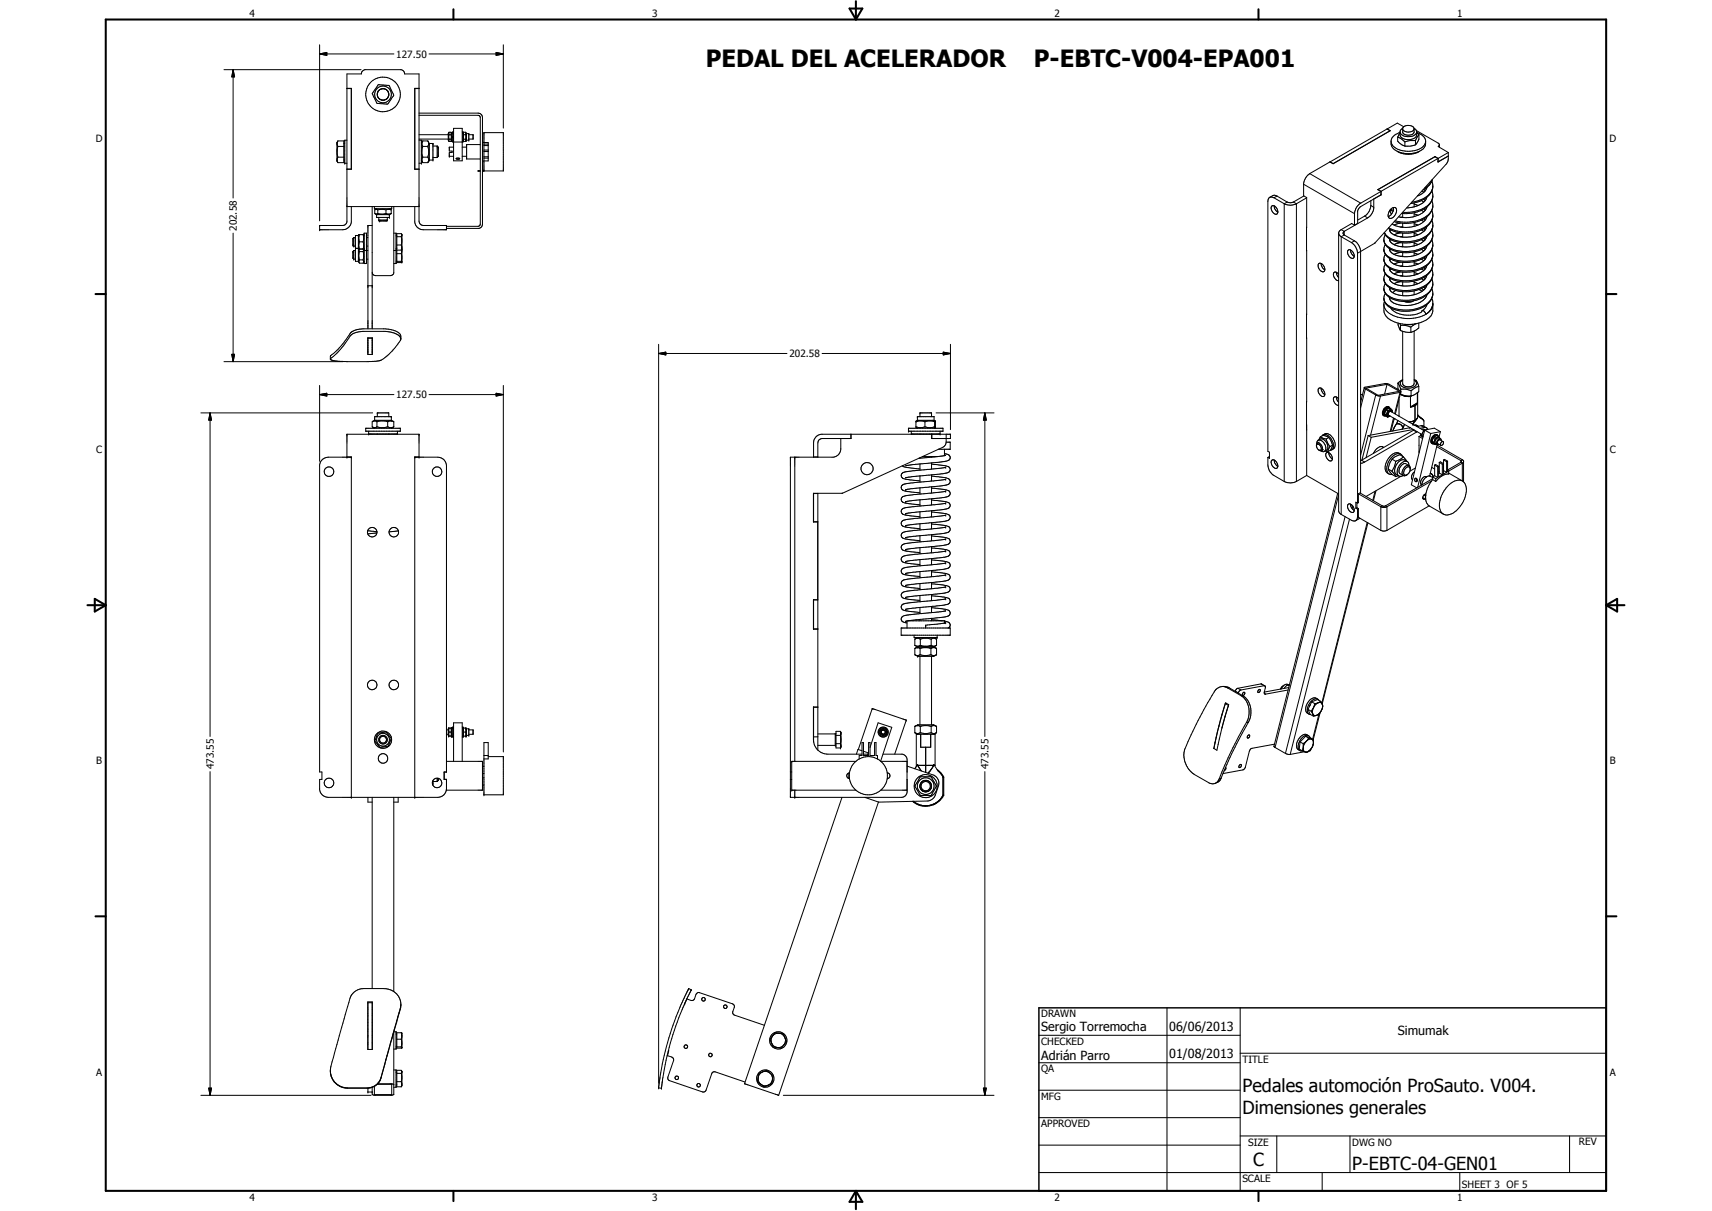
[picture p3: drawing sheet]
<svg xmlns="http://www.w3.org/2000/svg" width="594mm" height="420mm" viewBox="0 0 594 420" stroke-linecap="round" stroke-linejoin="round" font-family="sans-serif">
<defs><g id="words">
<g font-size="8.2">
<text x="244.9" y="23.2">PEDAL DEL ACELERADOR</text>
<text x="358.8" y="23.2">P-EBTC-V004-EPA001</text>
</g>
<g font-size="6.3">
<text x="431.1" y="379">Pedales automoción ProSauto. V004.</text>
<text x="431.1" y="386.5">Dimensiones generales</text>
<text x="434.8" y="404.7">C</text>
<text x="469.2" y="406">P-EBTC-04-GEN01</text>
</g>
<g font-size="4.4">
<text x="361.3" y="357.5">Sergio Torremocha</text>
<text x="405.7" y="357.7">06/06/2013</text>
<text x="485" y="359.2">Simumak</text>
<text x="361.3" y="367.9">Adrián Parro</text>
<text x="405.7" y="367.2">01/08/2013</text>
</g>
<g font-size="3.5">
<text x="86.6" y="5.8">4</text>
<text x="226.3" y="5.8">3</text>
<text x="365.9" y="5.8">2</text>
<text x="505.6" y="5.8">1</text>
<text x="137.5" y="20">127.50</text>
<text x="33.3" y="49.4">D</text>
<text x="558.5" y="49.4">D</text>
<text x="82.2" y="80.1" transform="rotate(-90 82.2 80.1)">202.58</text>
<text x="273.9" y="124">202.58</text>
<text x="137.5" y="138.2">127.50</text>
<text x="33.4" y="157.3">C</text>
<text x="558.6" y="157.3">C</text>
<text x="33.4" y="265.2">B</text>
<text x="74.2" y="266.9" transform="rotate(-90 74.2 266.9)">473.55</text>
<text x="343" y="266.9" transform="rotate(-90 343 266.9)">473.55</text>
<text x="558.6" y="265.2">B</text>
<text x="361.3" y="353">DRAWN</text>
<text x="361.3" y="362.5">CHECKED</text>
<text x="431.1" y="368.7">TITLE</text>
<text x="33.4" y="373.2">A</text>
<text x="361.3" y="372.1">QA</text>
<text x="558.6" y="373.2">A</text>
<text x="361.3" y="381.6">MFG</text>
<text x="361.3" y="391.1">APPROVED</text>
<text x="433.1" y="397.5">SIZE</text>
<text x="469.2" y="397.5">DWG NO</text>
<text x="547.9" y="397.4">REV</text>
<text x="431.1" y="410.2">SCALE</text>
<text x="507.3" y="412.3">SHEET 3 OF 5</text>
<text x="86.6" y="416.7">4</text>
<text x="226.3" y="416.7">3</text>
<text x="365.9" y="416.7">2</text>
<text x="505.6" y="416.7">1</text>
</g>
</g></defs>
<g fill="none" stroke="#000" stroke-width=".35">
<path d="M110.9 18.7l2.5-.5v1zM110.9 15.5v61.1M110.9 18.7h25.8M148.9 18.7h25.8M172.2 18.2l2.5 .5-2.5 .5zM174.7 15.5v28.9M77.7 24.2h47.6M80.9 24.2l.5 2.5h-1zM80.9 24.2v44.5M120.4 30.6h1.5v28.1h-1.5M120.4 30.7h1.5M130.9 32.9l.3 .9"/>
<path d="M131.3 29.4l3.7 .2 .8 1.7a2.1 2.1 0 0 1-.2 3.3l-1.1 1.5-3.7-.2-1.6-3.4zM131.3 31.5a2.02 2.02 0 0 0 .4 2.8M131.3 34l1 .7 1.4-.1M131.6 31.3l-.7 1.3M132.4 30.9l-.7 .3M132.8 30.8h-.3M133 30.8a1.99 1.99 0 0 1 1.8 2.6 1.99 1.99 0 0 1-3 1M133.5 30.9h-1.3l-.7 .5M133.7 30.9l1 1M134.7 32l.2 .7M134.9 32.9l-.3 1-.8 .6M143.9 30.7h1.5"/>
<path d="M145.4 30.6h-1.5v28.1h1.5M145.4 39.2h20.5a1.52 1.52 0 0 1 1.5 1.6l-.1 37.6-.3 .4-.8 .4h-11.3M117 55.7l.3 .7M117 53.1l.3 1.4M117 50.1l.3 .7M117.3 54.5h2M117.3 48.9h2v7.5h-2M117.3 50.8h2M117.3 48.9l-.3 .5v6.5l.3 .5M117.3 48.9l-.3 .7M117.3 54.5l-.3 .7M117.3 50.8l-.3 1.4"/>
<path d="M119.3 49.8h.3M119.3 55.5h.3M120.4 58.7h1.5M120.4 48.6h-.8v8h.8M143.9 58.7h1.5M145.4 40h20.5l.7 .6v37.4l-.7 .5h-11M145.4 48.3h10.2M145.4 46.7h10.2M145.4 48.6h.8v8h-.8M146.2 55.5l.5 .9M146.7 48.9l-.3 .7 .3 1.2M146.7 50.8l-.3 1.4 .3 2.3"/>
<path d="M146.7 54.5a1.63 1.63 0 0 0 0 1.9M146.7 48.9l-.5 .9M146.7 54.5h1.8M146.7 56.4h1.8M146.7 50.8h1.8M146.7 48.9h1.8M148.5 50.8a5.7 5.7 0 0 1 0 3.7M148.5 48.9a1.6 1.6 0 0 1 0 1.9M148.5 54.5a1.6 1.6 0 0 1 0 1.9M148.5 48.9l.5 .9M149 49.8h1.2v5.7h-1.2M149 49.8v5.7"/>
<path d="M149 55.5l-.5 .9M150.2 50.7h1.5M150.2 54.7h1.5M151.7 50.7v4M151.7 50.7l.4 .4v3.2l-.4 .4M155.7 46.2l.1 .5M155.8 45.9l-.2 .5v2.2l.2 .5M155.8 46.7v1.6M155.8 48.3v.8M155.8 46.7h.7M155.8 45.9h.7M155.8 49.1h.7"/>
<path d="M155.8 48.3h.7M155.8 45.9l-.1 .2M156.5 46.7v1.6M156.5 48.3v.8M156.5 45.9l.3 .5M156.5 45.9l.1 .2M156.6 46.2l-.1 .5M156.8 48.6l-.3 .5M157.1 46h-.3v3.1h.3M157.1 47.6l-.3 .2M157.1 47.4l-.3 .3M157.4 44.5h3v11.3h-3z"/>
<path d="M157.4 45.8h-.3v3.5h3.5v-3.5h-.2M157.4 51.1h-1.5v1.3h1v.5h-1v1.3h1.5M158.3 55l1-.1 .2 .2-.8 .1zM160.4 54.2h1.5M160.4 51.1h1.5M160.6 48.6l.3 .5M160.9 45.9v.8M160.9 46.7v1.6M160.9 48.3v.8M160.9 46.7h.7M160.9 45.9l-.3 .5M160.9 45.9h.7"/>
<path d="M160.9 49.1h.7M160.9 48.3h.7M161.6 45.9v.8M161.6 46.7v1.6M161.6 48.3v.8M161.6 45.9l.2 .5M161.8 46.4h.9v2.2h-.9M161.8 46.4v2.2M161.8 48.6l-.2 .5M162.7 46.7h1.5v1.6h-1.5M166.7 59.2h-.8v.2h.8M166.7 50.2h-4.8v5h4.8"/>
<path d="M167.4 59.2h.5M167.4 55.9h.5M167.4 49.4h.5M167.9 59.3h6.8v-13.3h-6.8v13.4h-.5M167.9 49.4h1.5v6.4h-1.5M167.9 52.6h1.5M167.9 52.1h1.5M167.9 54.9h1.5M167.9 54.4h1.5M167.9 50.5h1.5M167.9 50h1.5M461.5 56.2l-7 4"/>
<path d="M461.6 56.2h.1M481.3 44.7l1.1 .7-19.8 11.4-1-.6M481.4 44.7l1 .6-19.8 11.5-1.1-.6M481.4 44.7v.1M482.7 49.1a4.5 4.5 0 0 0 4.5 3.3 7.4 7.4 0 0 0 7.2-2.3l.3-1M484.8 52.5a7.6 7.6 0 0 0 7.8 0M485 47.6l1.3 .6 1.2 1M485 47.6v1.4l1.5 1.3 1 .4M485.8 45.8l.1 .3M485.8 46.1l-.8 1.5M485.8 46a4 4 0 0 0-3.1 2.8 3.4 3.4 0 0 0 2.2 3.7M486.7 44.5l-.7 .6-.2 .7"/>
<path d="M486.9 44.2a2.47 2.47 0 0 1 3.8 .5v1.1a2.39 2.39 0 0 1-4 .1zM487.1 44l-2.2-1.3-23.3 13.5M487.5 49.2v1.5M490.7 44.7a2.41 2.41 0 0 1-4 .1M490.7 44.5l.9 1.1v1.2a3.2 3.2 0 0 1-4.4 1.4l-1.1-.7-.3-1.7M491.2 48.8h-1.9l-1.8 .4M491.2 50.2l-1.9 .5h-1.8M491.2 48.8v1.4M491.5 45.3l7.6 4.4 .4 .5M491.6 45.8a3.5 3.5 0 0 1-5.5 .7l-.2-.4M492.4 46.8a3.4 3.4 0 0 1-.7 2.9l-.5 .5M492.4 46.8l-1.2 2"/>
<path d="M492.4 46.8l-.8-.8a3.4 3.4 0 0 1 3.2 3.5 3.4 3.4 0 0 1-3.2 3.4 9.4 9.4 0 0 1-6.7-.4M498 54.4l-19.9 11.4M498 54.4l1 .6M498 54.4h.1M498 54.4l1.1 .5M499 55v1.2l3.6-2.1-3.5 2.1M499 55l-19.8 11.4M499 56.1l.1 .1M499.1 54.9v1.3M499.5 50.2l-.4 .6 3.5 2.1M499.5 50.2v.9M502.6 52.9l-.1 2.5-.6 1.5-24.8 27.5-6 3.4"/>
<path d="M502.6 52.9l-3.5 2M120.4 71.7h25M121.9 71.7v5.4a3.1 3.1 0 0 1-3 2.6h-8v-1.5h8l.9-.2 .6-1v-51.3h5l.2-.9 1-.6h12.6l.8 .4 .4 1.1h5v51a1.52 1.52 0 0 0 1.5 1.5h8v1.5h-8a3 3 0 0 1-3-2.6v-5.4M129.2 78.2h-1.5v35.9M129.2 71.7v42.4M129.9 71.7v.7h6v-.7M130.2 72.7v1.5M130.2 72.7l.9 .1M130.2 74.2l.5 .3M130.7 74.5v.9h4.4v-.9M130.7 74.5h4.4M130.7 72.4l-.5 .3"/>
<path d="M131.1 74.1l-.9 .1M131.1 74.1l1.1 .2 1.7-.2M131.1 72.8h2.8M131.1 72.8v1.3M131.4 75.4v1M131.4 76.4h3M131.4 76.4l.3 .3h2.4l.3-.3M133.9 74.1l.8 .2 1.1-.2M133.9 72.8h1.9M133.9 72.8v1.3M134.4 75.4v1M135.1 72.4l.7 .4"/>
<path d="M135.8 72.8v1.3M135.8 74.1l-.7 .4M136.6 71.7v23l-.4 .7-.7 .2h-5.2l-.9-.4-.2-.7M440.6 68.5l-.5 .5-.1 .9v86.7l.5 .3v2.1l-.5-.3M440.6 68.5l.7-.1 .8 .2M441.4 71.4a1.85 1.85 0 0 1 1.7 .9 1.85 1.85 0 0 1 0 2 1.97 1.97 0 0 1-1.7-2.9zM442.1 68.6l3.5 2.1M442.2 71.4a2.55 2.55 0 0 0 1.2 2.2M443.1 68l-1-.3-1.5 .8M443.1 68l-1 .6M443.1 68l3.6 2.1M445.6 70.7v96.3"/>
<path d="M445.6 70.7a4.9 4.9 0 0 0 4.3 0M446.7 70.1l1.1 .3 1-.3M446.7 70.1l-1.1 .6M448.8 70.1l1.1 .6M449.9 70.7v96.3M452.4 63.9l17.6 10.2M452.5 68l-3.7 2.1M453.4 78.8v8.2M453.4 68.6l-3.5 2.1M454.5 60.2a5.1 5.1 0 0 0-2.1 3.4v4.3l1 .6v10.4M454.5 60.2l17.7 10.3M465.4 79.7l-.6 .5-.3 .7"/>
<path d="M465.4 79.7l1.1 .6M469 77.6l-3.6 2.1M470 74.1v4l-1-.5M472.2 70.5a4.6 4.6 0 0 0-2.2 3.6M473.5 75l-2.4 1.4M473.5 75l1.1 .6M474.6 75.6l-8.1 4.7M475.7 69.6v1.7M475.7 71.3a4.6 4.6 0 0 1-2.2 3.7M475.7 71.3l1 .6M478.1 65.8h.1M478.1 65.8l1.1 .6"/>
<path d="M478.1 65.8l1.1 .6-7 4.1M479.2 67.6h.1M479.2 67.6l-7.4 4.4-.7 1.3v4.2M479.2 67.6l-2.5 1.4v3.3a4.7 4.7 0 0 1-2.1 3.3M479.2 66.4v1.2M481.8 79.2l2.4 1.2 2.7 .5 3.6-.3 2.7-.8M482.2 73.1l.1 .2M482.3 79.5l.2 1 1.2 .9M482.3 73.3l.6 .9M482.4 72.8l1 .5M482.6 72.6l.5-.4a1.07 1.07 0 0 1 1.4 .1 1.07 1.07 0 0 1 0 1.5 2 2 0 0 1-2.5 1.8 2.58 2.58 0 0 1 .6-3zM482.6 72.6l.9 .4"/>
<path d="M482.7 73l-.4 .3M482.7 79.8l-.4 .2M483.6 72a3.1 3.1 0 0 1-1.9 3.1M483.8 76.9l2.9 .6M486 77.4l-2.3 .7M486.7 74.1v1.4M486.7 77.5v1.4M486.7 75.3l-.7 .1M486.7 78.7l-.7 .1M490.7 70.4v1.4M490.7 73.8v1.3M490.7 77.2v1.3"/>
<path d="M490.7 77.6l1.4 .5M490.7 74.2l1.4 .5M490.7 70.9l1.4 .4M492 67.9h.1M493.2 69.6l.9 .5M493.2 73l.9 .4M493.2 76.4l.9 .4M493.2 79.8l.9 .5M493.4 66.3l.7 .4M494.1 69.1l-1.5 .8-3.1 .7M494.1 79.3l-.9 .5M494.1 79.3l.4 .5"/>
<path d="M494.1 75.9l.4 .5M494.1 72.5l.4 .5M494.1 69.1l.4 .5M494.1 65.8l.4 .4M494.5 73.1a8.5 8.5 0 0 1-5.2 2.3l-2.5 .1-1.5-.3M495.2 75.2a6.5 6.5 0 0 1-5.6 3.6 10.6 10.6 0 0 1-5.6-.6l-.9-.5M495.2 65l-1.5 1M495.2 68.4a5.5 5.5 0 0 1-4.2 3.3l-2.9 .4M495.2 78.6l-1.1 .7M495.2 78.6a7.1 7.1 0 0 1-6.9 3.7l-2.5-.2-2.1-.7M495.2 71.8l-.7 1.3M495.2 65l-.8 1.5-2.5 1.5"/>
<path d="M496.8 76.4a10.2 10.2 0 0 1-9.3 4.1l-.6-.1a10.2 10.2 0 0 1-5-1.4M496.8 66.2a8.7 8.7 0 0 1-6.9 3.9M496.9 62.8l.3 1.4-.1 1.3M496.9 66.2l.3 2M496.9 69.6a4.8 4.8 0 0 1-3.2 6.2 13.7 13.7 0 0 1-9.6 .8M496.9 73a3.9 3.9 0 0 1-.1 3.4M496.9 76.4l.3 1.2v1.2M496.9 79.8a5.2 5.2 0 0 1-3.3 6.6l-.4 .1M496.9 62.8l-.6 1.1-1.1 1.1M496.9 62.5v.3M497.1 75.7a4.9 4.9 0 0 1-1.9 2.9M497.1 65.5l-.3 .7"/>
<path d="M497.1 62.3l-1.4 2-1.3 1M497.1 65.5a6 6 0 0 1-3 3.6M497.2 78.8l-1.2 2.1-2.4 1.7-2.8 1-3.5 .3a7.8 7.8 0 0 1-6.9-3.2M497.2 78.9a7.9 7.9 0 0 1-6.5 5.1 11.9 11.9 0 0 1-8.4-1.1M497.2 64.8l-.1 .7M497.2 78.4v.2M497.2 75.1l-.1 .5M497.2 68.2a6.6 6.6 0 0 1-5.3 4.9 12.6 12.6 0 0 1-5.2 .6M497.2 68.2a7.1 7.1 0 0 1-6.4 5.6l-2.7 .3-1.7-.1M497.2 71.5a7.1 7.1 0 0 1-6.6 5.7l-3.9 .3M497.2 78.5v.4M80.9 80.9v44.6"/>
<path d="M122.8 86.9h.6M122.8 82.4v3M122.8 86.9v3M122.8 82.4l-.3 .3v2.4l.3 .3M122.8 86.9l-.3 .3v2.4l.3 .3M122.8 85.4h.6M122.8 82.4h.6M122.8 89.9h.6M123.4 86.1h1l.1 .3M123.4 86.2h1M124.4 81.7h-1v9h1M124.4 81.7v9"/>
<path d="M124.4 81.7l.1-.3h1.7l.2 .3M124.4 90.7l.2 .4M124.5 86.4h1.7M124.5 86.4l.2 .9M124.6 91.1h1.5M124.7 81.4l-.2 1.3 .2 1.2M124.7 83.9l-.2 1.2 .2 1.3M124.7 83.9h1.3M124.7 90.2l-.2 .5 .1 .4M124.7 87.3l-.2 1.4 .2 1.5M124.7 90.2h1.3M124.7 87.3h1.3"/>
<path d="M126 81.4l.2 .9-.2 1.6M126 83.9l.2 .9-.2 1.6M126 87.3l.2 1.1-.2 1.8M126 90.2l.1 .9M126.2 86.4l-.2 .9M126.4 80.9h.8v10.5h-.8zM126.4 86.9h1.3M126.4 86.1l-.2 .3M126.4 90.7l-.3 .4M127.2 85.4h.5M127.2 82.4h.5M127.2 89.9h.5"/>
<path d="M127.7 99.1h1.5M136.6 80.9h.8v10.5h-.8M136.6 86.9h.8M137.4 86.1h.3M137.4 81.7h.3M137.4 86.2h.3M137.4 90.6h.3M137.7 81.1h1.5l.2 .3v9.5l-.2 .2h-1.5zM137.7 90.7h1.5M137.7 85h1.5M137.7 86.8h1.5M137.7 82.1h1.5"/>
<path d="M137.7 88h1.5M139.2 82.1l.2 1.1M139.2 85l.2 .6M139.2 88l.2 1M139.2 90.7l.2 .1M139.4 81.2v.2M139.4 90.8h.1M139.4 83.9l-.2 1.1M139.4 89.7l-.2 1M139.4 81.7l-.2 .4M139.4 86.1l-.2 .7M139.4 86.4l-.2 .4"/>
<path d="M139.4 87.2l-.2 .8M453.4 86.9h.1M453.4 86.9v30.4M458.5 91.4l.4 1.5 .8 .7M458.5 91.4l-.4-.1a.95 .95 0 0 0-.8 .7 .95 .95 0 0 0 .3 1 1.3 1.3 0 0 0 2 1l.1-.4M458.5 91.4a2.51 2.51 0 0 1 1.2 2.2M463.8 94.5l.1 .8 .6 1M464.5 80.9l.3 .7 .6 .5M464.5 80.9v96.3l.3 .7 .6 .6M464.5 95.2a1.05 1.05 0 0 0-1.7-.5 2.15 2.15 0 0 0 1.7 2.7M465.4 82.1l3.6 2.1M465.4 82.1v96.4"/>
<path d="M466.5 80.3l-.5 .6 .5 .6M466.5 81.5l3.5 2.1M466.5 81.5l-1.1 .6M466.5 80.3v1.2M468.7 86.7a2.55 2.55 0 0 0 1.2 2.2M468.7 86.7a.85 .85 0 0 0-1.1 .3 .85 .85 0 0 0 .1 1.1 1.88 1.88 0 0 0 1.9 1.5l.3-.7M468.7 86.7a2.42 2.42 0 0 1 1.2 2.2M469 84.2a4.7 4.7 0 0 1 2.1 3.6M470 83.6l1.3 1.2 .8 2.1v84.3M470 83.6l-1 .6M471.1 87.8v86.7M480.2 83.3l.1 .3"/>
<path d="M480.2 86.7l.1 .3M480.2 90.1a5.5 5.5 0 0 0 5.6 4.2l3.8 .1 3.6-1.1M480.2 93.5l.1 .3M480.2 96.9l.5 1.5M480.3 83.6l.2 .6M480.3 83.6l.1 .6M480.3 93.8a5.8 5.8 0 0 0 5.5 3.9 13.3 13.3 0 0 0 7.4-1M480.4 80.7l.3 .8M480.4 84.2l.3 .6M480.7 81.4l-.4 .9v1.3M480.7 84.9l-.4 .9v1.2M480.7 88.3a3.1 3.1 0 0 0 1.7 4.5 13.1 13.1 0 0 0 12.3-.7 5.4 5.4 0 0 0 2.5-3.6"/>
<path d="M480.7 91.6l-.4 .9v1.3M480.7 95l-.4 .9-.1 1M480.7 98.4a3.2 3.2 0 0 0 2 4.8l.6 .2a13.7 13.7 0 0 0 5.4 .8 9.5 9.5 0 0 0 8.2-4.5l.3-1M480.7 81.5l1.6 1.4M480.7 84.8l1.5 1.5a12 12 0 0 0 11 .2M480.7 98.4a8.2 8.2 0 0 0 6 2.8l3.9-.2 2.6-.9M482.3 82.9v.6M482.3 86.3l-.1 .2a4.1 4.1 0 0 0 4.2 2.5 10.6 10.6 0 0 0 6.8-1.3l1.3-1.2M482.3 89.7v.6M482.3 93.1v.5M482.3 99.9v.5M482.7 83.2l-.4 .2"/>
<path d="M482.7 86.5l-.4 .3M482.7 90l-.4 .2M482.7 93.3l-.4 .3M482.7 96.7l-.4 .2M486 87.5l-2.3 .8M486 97.7l-2.3 .7M486 94.4l-2.3 .6M486 90.9l-2.3 .7M486 84.2l-2.3 .7M486 80.8l-2.3 .6M486.7 80.9v1.4M486.7 84.2v1.4"/>
<path d="M486.7 87.6v1.4M486.7 91v1.4M486.7 94.4v1.4M486.7 97.8v1.4M486.7 82.1l-.7 .1M486.7 85.5l-.7 .1M486.7 88.9h-.7M486.7 92.2l-.7 .1M486.7 95.6l-.7 .1M486.7 99l-.7 .1M490.7 80.6v1.3M490.7 84v1.3"/>
<path d="M490.7 87.4v1.3M490.7 90.8v1.3M490.7 94.1v1.4M490.7 97.5v1.3M490.7 98l1.4 .4M490.7 94.6l1.4 .4M490.7 91.2l1.4 .4M490.7 87.8l1.4 .5M490.7 84.4l1.4 .5M490.7 81l1.4 .4M493.2 83.2l.9 .4M493.2 86.5l.9 .5"/>
<path d="M493.2 90l.9 .4M493.2 93.3l.9 .5M493.2 96.7l.9 .5M494.1 99.7l.4 .4M494.1 96.3l.4 .4M494.1 92.9l.4 .4M494.1 89.5l.4 .5M494.1 86.1l.4 .4M494.1 82.7l.4 .5M494.5 93.3a9 9 0 0 1-6.2 2.5l-2.8-.2-1.4-.4-1-.5-.8-1.1M494.5 83.2a9 9 0 0 1-6.2 2.5l-2.8-.2a4 4 0 0 1-3.2-2M495.2 95.5a6.8 6.8 0 0 1-6.6 3.7 10.1 10.1 0 0 1-5.1-.9l-1-.8-.2-1"/>
<path d="M495.2 85.3l-.7 1.2M495.2 88.7a6.8 6.8 0 0 1-6.6 3.8h-1.6a5.8 5.8 0 0 1-4.7-2.2M495.2 98.9a6.5 6.5 0 0 1-5.5 3.6 10.2 10.2 0 0 1-6.2-.9l-.7-.4-.5-.8M495.2 92.1l-.7 1.2M495.2 82l-.7 1.2M496.9 83.2a4.3 4.3 0 0 1-.5 4.2 11.9 11.9 0 0 1-13.9 2.5 4.2 4.2 0 0 1-2.2-2.9M496.9 90a5.2 5.2 0 0 1-3.3 6.5l-.4 .2M496.9 86.5a5.4 5.4 0 0 1-3.7 6.8M496.9 93.3a4.9 4.9 0 0 1-3.5 6.3 12.6 12.6 0 0 1-11.7-.5 3 3 0 0 1-1.5-2.2M496.9 96.7a5.1 5.1 0 0 1-3.3 6.6 14.1 14.1 0 0 1-6 1.3l-2.7-.3-2.7-1M497 85.9l-.4 1.1-.8 .9a12.8 12.8 0 0 1-13.1 1.7l-1.5-1-.9-1.6M497 96.2a6.5 6.5 0 0 1-3.8 3.9"/>
<path d="M497.2 81.7a7.3 7.3 0 0 1-6.4 5.3l-3.8 .2a7.6 7.6 0 0 1-6.5-3M497.2 95.3l-.2 .8M497.2 91.9a7.3 7.3 0 0 1-6.4 5.2l-3.8 .3a8 8 0 0 1-6.4-2.8l-.3-.8M497.2 85.1l-.1 .5M121.8 115.3l1.4-.7 1.6-.4h9.5a5.4 5.4 0 0 1 4.8 2.2v1.4a21.6 21.6 0 0 1-6.9 7.2l-4.4 .5-9.8-.1a5.5 5.5 0 0 1-3.4-.8v-1a28.3 28.3 0 0 0 7.1-8.2zM127.6 117.2h1.6v5.8h-1.6zM127.7 117.2v5.7M127.7 117.3h1.5M139.1 117.2a6.7 6.7 0 0 0-5.3-2.2l-9.1 .1a4.6 4.6 0 0 0-4.1 2.8l-2.5 3.3-3.5 3.3M139.1 117.4v.1M228.6 119.5v256.3M329.8 119.5v29.6"/>
<path d="M453.4 117.2v22.2M480.2 105.8a4.7 4.7 0 0 0 3.5 3.8 12.1 12.1 0 0 0 12.6-1.8l.6-.8 .3-1.2M480.2 100.2l.7 1.9 1.3 1.2M480.2 103.6l.2 1M480.4 104.6l-.2 3.1a5.2 5.2 0 0 0 4.5 4.3l2.6 .5h2.8M480.4 104.6l1 1.4 1.1 .8M480.7 101.8a3.2 3.2 0 0 0 2 4.8 13.6 13.6 0 0 0 8.5 .6 7 7 0 0 0 6-5.1M482.5 106.8a8.8 8.8 0 0 0 10.3 1.7l.7-.7M482.7 100.1l-.4 .3M484.4 100.8l-1.1 .7M485.1 112.1l.1 .8 .8 1.8M485.8 112.3l.2 .6"/>
<path d="M486 114.7l1.8 .5 1.8 .1M486 112.9h1.8l1.8 .6M486 112.9v1.8M486.7 101.2v1.4M487.5 112.5h2.6M489.6 113.5v1.8M489.7 112.5v.1M490.5 104.4a3.3 3.3 0 0 1-3.1 .2M490.7 114.9v18.2a2.39 2.39 0 0 1-4 .1v-18.3M490.7 100.9v1.4M491.4 112.3l-1.8 1.2M492.3 100.5l1.2 .5"/>
<path d="M492.3 112.1v1.7l-1 .8-1.7 .7M493.2 100.1l.9 .5M494.9 102.5l.1 .2M495.2 105.7l-.8 1.4-.9 .7M495.2 102.3a6.4 6.4 0 0 1-5.4 3.5l-2.6 .2a5.4 5.4 0 0 1-5-2.3v-.4M496.9 100.1a5.2 5.2 0 0 1-3.3 6.6 13.3 13.3 0 0 1-9.1 .9l-2-.8M496.9 103.5l.3 1.3v3.3a6.9 6.9 0 0 1-6.4 4.3l-.7 .1M497.2 105.5a5.1 5.1 0 0 1-2.5 3.6 1.3 1.3 0 0 0-1.2-1.3M497.2 105.7l-.4 1.3M77.7 125.5h41.3M80.4 122.9h1l-.5 2.6zM110.9 136.9l2.5-.5v1z"/>
<path d="M110.9 133.7v26.4M110.9 136.9h25.8M114.7 124.4v.1M127.6 122h.1M129.2 122h.1M131.7 125.1h.1M148.9 136.9h25.8M172.2 136.4l2.5 .5-2.5 .5zM174.7 133.7v127.2M228.6 122.6l2.4-.4v.9zM228.6 122.6h44.5M285.3 122.6h44.5"/>
<path d="M327.3 122.2l2.5 .4-2.5 .5zM453.4 139.4v9.8M453.4 139.4h.1M457.6 134.8a1.44 1.44 0 0 1 2 1.3 .92 .92 0 0 1-.2 1.4 .92 .92 0 0 1-1.3-.5 1.91 1.91 0 0 1-.5-2.2zM458.5 134.7l.4 1.5 .8 .7M463.8 137.8l.1 .8 .6 1M464.5 138.4a.94 .94 0 0 0-.9-.7 .94 .94 0 0 0-.9 .6 2.24 2.24 0 0 0 1.8 2.3M472.1 136.9l.7 .2M472.1 138.4l.3 .2M473.4 134.5l7.5-1.4 1.3 .3 3.9 2.4M473.4 134.5l.4 .5M473.4 134.5l-1.3 5.1"/>
<path d="M473.8 135l-1.7 6.5M473.8 135l3.6 2M474 134.7l7.3-1.4 4.3 2.5-7.4 1.4zM477.4 137l1.6 .4M477.4 137l-5.3 20.9M479 137.4l-3.4 13.6M481.3 133.3l-.8 3.4M485.1 132.9l1 2.1M485.1 132.9l.2 2.3M485.5 138.6v5.8M485.8 136.1l-1.9 7.4M485.8 136.1l-6.8 1.3"/>
<path d="M486 136.8h.1M486.1 135v.9M486.1 136.1v.7M486.1 136.8a6.3 6.3 0 0 0 3.6 .5M486.1 135h1.8l1.8 .6M486.1 136.8a4.7 4.7 0 0 0 3.3 .7M486.1 135.9l-.3 .2M486.1 135.9l-1.9 7.7M486.7 131.7l-1.6 1.2M486.7 131.9a1.37 1.37 0 0 0-.8 1.6 1.37 1.37 0 0 0 1.5 1 3.9 3.9 0 0 0 3.8-.6 1.22 1.22 0 0 0-.5-2M489.4 137.5v3.7M489.7 135.6v1.7"/>
<path d="M489.8 137.3l-.4 .2M490.7 131.7a3.1 3.1 0 0 1 1.6 2.3M491.8 140l-.4 .5M491.8 140l-.2 .3M491.9 136.2v3.6M491.9 139.8l-.1 .2M491.9 139.8l-2.5 1.4M491.9 136.1v8.7l-.2 .4M492 136.1l-1.3 .9-1 .3M492.3 134l-2.6 1.6M492.3 134v1.8l-.3 .3M69.7 143.3h59.6"/>
<path d="M72.9 143.3l.5 2.5h-1zM72.9 143.3v112.2M120.4 158.6v-7.9h25v7.9M120.4 158.5h1.5v118.1M121.9 158.6h-8a3.1 3.1 0 0 0-3 2.6v106.6h.8v2.6h-.8v3.6a3.1 3.1 0 0 0 3 2.6h38a3 3 0 0 0 3-3M126.9 148.6h12v1h-12zM127.9 149.6v1h10v-1M129.3 148.2l.7 .4M130 145.8v-1.2h5.8v1.2M130 145.8h5.8M130 145.8l-.7 .4M130.8 146.3v1.8"/>
<path d="M130.8 146.3a1.25 1.25 0 0 0-1.6 0l.1 1.9M130.8 146.3a5.7 5.7 0 0 1 3.7 0M130.8 148.1a1.23 1.23 0 0 1-1.5 .1M130.8 148.1a5.7 5.7 0 0 0 3.7 0M130.9 144.6v-1.3h4v1.3M130.9 150.6v.1M134.5 146.3v1.8M134.5 146.3l.9-.3 1.2 .3M134.5 148.1a2 2 0 0 0 2 .1M134.9 150.6v.1M135.8 145.8l.8 .5M136.5 148.2l-.7 .4"/>
<path d="M136.6 146.3l-.1 1.9M143.9 158.6h8a3 3 0 0 1 3 3.1v106.2h-.7v2.5M145.4 158.5h-1.5v118.1M275.8 158.6v105.6M282.3 158.5h1.5M291.8 152.1v3.9a2.97 2.97 0 0 1-2.6 2.6h-14.9v118h38.5a2 2 0 0 0 2-2l-.1-4.2M295.3 150.7v1.4h-10a1.52 1.52 0 0 0-1.5 1.6v4.9M315.2 148.6h12v1h-12zM316.2 149.6v1h10v-1M317.8 146.3a4.1 4.1 0 0 1 3.2 0M317.8 148.1a4.1 4.1 0 0 0 3.2 0M317.8 148.1l.2 .2"/>
<path d="M317.8 146.3v1.8M318 148.3v.1M318 148.4l.3 .2M318.3 145.8v-1.2h5.8v1.2M318.3 145.8h5.8M318.3 145.8l-.5 .5M319.2 144.6v-1.3h4.1v1.3M319.2 150.6v.1M319.2 158.8v.2M321 146.3a4.6 4.6 0 0 1 3.3 0M321 148.1a4.6 4.6 0 0 0 3.3 0M321 146.3v1.8"/>
<path d="M323.3 150.6v.1M323.3 158.4v.2M323.3 150.7v1.4h6.5v-1.4h-44.9a3 3 0 0 0-2.6 3v4.9M324.1 145.8l.4 .2M324.3 148.1l.1 .1M324.3 146.3v1.8M324.4 148.2h.1M324.4 148.2v.2M324.4 146h.1M324.4 148.4h.1M324.4 146l-.1 .3M324.5 148.4l-.4 .2"/>
<path d="M324.5 146.1l.1 2.1M324.5 146l.1 .3M324.5 148.3v.1M324.6 148.2h.1M324.6 148.2l-.1 .1M324.8 143.3h20.1M325.2 158.4l-6.4 .6M327.7 155.9v2.2M327.7 157.4a1.51 1.51 0 0 1 1.9 1.9l-.6 .5-1.3 .3-13.4 1.5M328.2 158l-2.7 .4h-5.4M328.3 150.7l-.1 3.3-1.1 1.2-34.7 15.9-10.1 .1v9.9h1.5M328.3 153.4h1.4v2.5h-4.1"/>
<path d="M341.8 143.3l.5 2.5h-1.1zM341.8 143.3v112.2M440 158.7v2.6a4.5 4.5 0 0 0 2.1 3.7l3.5 2M440.5 158.4l-.5 .3M442.2 159.6l.1 1 1.1 1.2M442.2 159.6l.8 .8 .4 1.4M442.2 159.6a.86 .86 0 0 0-1 .3 .86 .86 0 0 0 0 1.1l.4 .8 .9 .7 .7-.2 .2-.5M453.4 147.4v17.6M456.8 154.6l.1-.4a1.22 1.22 0 0 1 1.4 .6 1.22 1.22 0 0 1-.2 1.5 1.55 1.55 0 0 1-.8-2.6 1.82 1.82 0 0 1 1.3 2.6M456.9 153.9a1.08 1.08 0 0 1 .7-1.3 1.08 1.08 0 0 1 1.4 .6 2.41 2.41 0 0 1 .6 3.4l-1.2-.2M457.4 152.8a1.85 1.85 0 0 1 3.1 1 1.74 1.74 0 0 1-.9 2.8M457.7 156.1l.9 .2"/>
<path d="M457.8 153.4l-.7 .4M458.2 151.6l-.5 1M458.2 151.6l2 .7M458.2 151.6a2.29 2.29 0 0 1 2.9 .2M458.8 151.2a1.82 1.82 0 0 1 2.8 .6 3.1 3.1 0 0 1 .5 4.3M459.1 150.9a2.41 2.41 0 0 1 3.7 1.5 2.38 2.38 0 0 1-.7 3.7M459.3 156l-.7 .3M459.9 156.5l.9 .2M460.2 152.3l.5 1.4 .8 1.2M460.4 157a1.87 1.87 0 0 1 1.6 2.9 1.95 1.95 0 0 1-1.6-2.9zM461.1 157a2.8 2.8 0 0 0 1.3 2.2M461.1 151.8l1.3 2.6"/>
<path d="M461.1 151.8l-.9 .5M461.5 154.9l-.7 1.8M461.6 156.2l-.8 .5M462.1 156.1l-.5 .1M462.4 154.4l-.8 1.8M462.4 154.4l-.9 .5M472.5 159.7l-.4 .2M472.5 159.7l1 .6M474.8 151.1l1 .6M474.8 151.1l-2.2 8.5M475.8 151.7l-1.8 7.1M479.6 155l.5 .3a2 2 0 0 0-2.9 1l-.6 1"/>
<path d="M480.1 144.1l.7 .2M480.5 143.7l.4 .6M480.5 143.7l.4 .2M480.9 144.3l.6 .4M480.9 143.9l.6 .8M481 142.2l-.5 1.5M481 142.2l.5 .3M481.2 141.4l.4 .1M481.2 141.4v.1M481.2 141.4l1 .2M481.5 141.9l-.5 .3M481.5 142.5l-.6 1.4"/>
<path d="M481.5 141.6a1.77 1.77 0 0 0-.8 2.7h.2M481.5 141.6a1.52 1.52 0 0 0-1.4 2l.5 .7M481.5 141.6v.3M481.6 141.5h.6M481.6 141.5v.3M481.7 141.8l-.2 .1M482 141.2a2.14 2.14 0 0 0-1.9 2.9M482 141.2l.2 .3M482 141.2l-.6-.1a2.28 2.28 0 0 0-1.7 2.3l.4 .7M482.2 141.5l.1 .1M482.2 141.6l-.5 .2M482.2 141.6l.4 .3"/>
<path d="M482.3 144.3l-.8 .4M482.6 141.9l-1.1 .6M482.6 141.9l.5 .6M483.1 143l-.1-.4a1.09 1.09 0 0 0-1.3 .4 1.09 1.09 0 0 0 .1 1.4l.5-.1M483.1 159.3l-.8 1.2-.6 2.2M483.1 159.3l1.2 .8M483.1 142.5h.1M483.1 142.5v.5M483.6 145l-1.2 4.7M483.8 145.2l-1.1 4.4M484.1 145.3l-.4 .1M484.6 147.1a1.95 1.95 0 0 1 2.3 1.3"/>
<path d="M484.6 147.1l-1.3 2.4M485.1 145.9l-.5 1.2M485.5 144.3h-.2M486 157.5a2.44 2.44 0 0 0-3.7 .9 4.4 4.4 0 0 0-1 5.6l.7 .5M486.7 158.4a1.91 1.91 0 0 0-3.3-.2 5.1 5.1 0 0 0-1.7 6l.8 .4h.6M486.9 148.4l-.4 .5M487 158.5l1.1 1.5M487 158.5l-.9 .7-1.8 .9M487 158.5l-1.3-.7-1.5 .6-1.1 .9M487.4 147.2l-.5 1.2M489.3 148.3l-.2 .2M489.4 148.4l-14.6 2.7"/>
<path d="M490.5 149l-14.7 2.7M490.5 149.3l-18 10.4M490.5 149.3l1.1 .6M490.7 149.1l-.2 .2M490.9 147.5l1 .2M491 145.8l-2.1 .6M491 140.7v5.1M491 145.8l-.8 1.3M491 140.7l-1.6 .5M491.1 147.6l.8 .4M491.2 140.5l-.2 .2M491.5 140.4l-2.1 .8"/>
<path d="M491.6 149.9l-18.1 10.4M491.7 145.2l-.7 .6M491.7 145.2l-1.4 2M491.8 149.8l-.2 .1M491.9 147.7l.2 .2M491.9 147.7l.1 .2M491.9 143.9l2.2 2.1v1.9M492.4 144.4l1.4 1.2M492.4 151.4v5.7M492.4 151.4l.6-.3 .6 .4M492.4 151.4l1.2 .7M493 150.5v.7"/>
<path d="M493.1 147.7h.7l1.2 .8M493.1 147.7l1.1 .6M493.1 147.7l-1.4 .3M493.3 148.9l1.3 .2M493.4 151.1l.5 .3M493.9 149.6l-.3 .8a.88 .88 0 0 0 .2 1.3M493.9 149.6l.3 .2M494.2 149.4l-11.6-6.7a.87 .87 0 0 0-.7 1.4l11.5 6.6M494.2 148.3l.8 .1M494.2 148.3l-1.4 .3M494.3 149.4l-.4 .2M494.4 149.2l-.5 .1"/>
<path d="M494.4 149.2l-4.7 19 1.9 1M494.4 149.2l2.1 1.2M494.4 149.2l3.3-.7 2.1 1.3M495 148.4l.5 .6M495.1 149.1h-.4M496.5 150.4l-4.6 18.7M496.9 153.2l1.1 1.1M496.9 153.2l.6 .3M497 153.9l.6 .1M497.5 153.5l.5 .8M497.5 151.8l-.6 1.4M497.5 151.8l.5 .2"/>
<path d="M498 152l-.5 1.5M498.5 154.1l-.5 .2M498.6 155l8.3 4.8M498.7 154.4l8.7 5.1M498.7 154.2l-2.6 10.9M498.8 150.9a1.88 1.88 0 0 0-2 .9 1.88 1.88 0 0 0 .2 2.2M499.1 151.3a.99 .99 0 0 0-1-.5 .99 .99 0 0 0-.8 .8l-.6 1.1 .2 1.1M499.1 151.4l.3 .2M499.1 151.4l-1.1 .6M499.1 151.4l-.5-.3-1.1 .7M499.4 151.6l.3 .5M499.4 154.2h-.7"/>
<path d="M499.8 149.8l-.4 1.8M499.8 149.8l-3.3 .6M499.9 152.3a1.29 1.29 0 0 0-1.2 1.9M499.9 152.3l.2 .6M499.9 152.3l-.6-.4a1.35 1.35 0 0 0-1.1 2l.5 .4M500.8 153.2a.82 .82 0 0 1 0 .9 .82 .82 0 0 1-.9 .4M500.8 153.2l-1.2-.6a.92 .92 0 0 0-.7 1.3l1.1 .6M500.8 153.2a.91 .91 0 0 0-.9 1.3M500.9 159.6v4.9l1.1-.6M500.9 159.6l1.1 .6M500.9 159.6l.4-.2 1 .6M506.9 159.8v.6"/>
<path d="M506.9 159.8l.2 .3-.2 .3M507.4 159.5l.5 .4v7.3M507.4 159.5l-.5 .3M282.3 171.2h1.5M283.8 171.2v89.1M313.1 161.6a18 18 0 0 0 6.1 1.1M314.3 178.2h.1M319.2 161v2.1M319.2 165.1v2.2M319.2 169.3v2.1M319.2 173.4v2.2M319.2 177.6v2.1"/>
<path d="M323.3 160.6v2.2M323.3 164.8v2.1M323.3 168.9v2.2M323.3 173.1v2.1M323.3 177.2v2.2M323.3 161l.4 .1a14.2 14.2 0 0 1 5.8 1.1 1.24 1.24 0 0 1-1 1.9l-14.2 1.7M323.3 165.2l3.5 .4a3.1 3.1 0 0 1 2.8 1.1 1.24 1.24 0 0 1-1.1 1.6l-14.2 1.6M323.3 169.3l.4 .1a13.4 13.4 0 0 1 5.8 1.1 1.37 1.37 0 0 1-.1 1.5 1.37 1.37 0 0 1-1.5 .5l-13.6 1.5M323.3 173.5h.4a14.2 14.2 0 0 1 5.8 1.1 1.22 1.22 0 0 1 .1 1.3 1.22 1.22 0 0 1-1.1 .7l-14.2 1.6M323.3 177.7a16.5 16.5 0 0 1 6.2 1.1 1.38 1.38 0 0 1-.1 1.5 1.38 1.38 0 0 1-1.5 .5l-13.6 1.6M328.2 178.7l-9.9 1.1a10.6 10.6 0 0 0-5.3 1 1.24 1.24 0 0 0-.1 1.4 1.24 1.24 0 0 0 1.3 .6l5 .6M328.2 170.4l-14 1.6a1.28 1.28 0 0 0-1.4 1.2 1.28 1.28 0 0 0 1.4 1.3l5 .6"/>
<path d="M328.2 174.6l-9.9 1a11.1 11.1 0 0 0-5.3 1.1 1.25 1.25 0 0 0-.1 1.4 1.25 1.25 0 0 0 1.3 .6l5 .6M328.2 166.3l-8.9 1a16.6 16.6 0 0 0-6.3 1.1 1.24 1.24 0 0 0-.1 1.4 1.24 1.24 0 0 0 1.3 .6l5 .6M328.2 162.1l-9.9 1.1a11.1 11.1 0 0 0-5.3 1 1.25 1.25 0 0 0-.1 1.4 1.25 1.25 0 0 0 1.3 .6l5 .6M445.6 167a4.8 4.8 0 0 0 4.3 0M453.4 165l-3.5 2M453.4 165l11.1 6.4M464.2 171.2l-22.1 87.7 .4 .4M464.5 171.7l-22 87.6M465.4 178.5l3.8 2.1h1.2M466.8 179.2l-20.7 82.2M468.7 174.9a.7 .7 0 0 0-.8 0 .7 .7 0 0 0-.3 .8 1.81 1.81 0 0 0 2.1 2l.2-.7M468.7 174.9a2.4 2.4 0 0 0 1.2 2.2"/>
<path d="M468.7 174.9a2.42 2.42 0 0 1 1.2 2.1M469 175.1l-.3 .2M469.4 175.6l-.2 .8M470.5 176.3l.6 .4M470.9 176.1l-.4 .2M470.9 174.4v1.7M470.9 176.1l.5 .3M471.1 174.5l-.6-.3v2.1M471.1 179.3l-.2 .8-.5 .5M471.1 176.7v2.6M471.4 176.5l-.3 .2M471.4 171.3v3.1l-.3 .1"/>
<path d="M471.4 179.1l-.3 .2M471.4 176.4v3.1l7.8 4.5M471.4 171.3l.5-.3 7.8 4.5M471.4 171.3l7.8 4.5M471.8 179.7l-1.4 .9M473.5 160.3l-1.4 .5M477.1 170.5l-.7 3.1M477.5 170.3l-.9 3.4M479.2 175.8v8.2M479.2 175.8l.7 .3 1.4-.3M479.7 175.5l-.5 .3M479.7 175.5h1.1"/>
<path d="M480.8 175.5l.5 .3M481.3 175.8v8.2M481.7 162.7l1.4 1.9M481.7 162.7l1.3 .7M483 163.4l1.3 2M483.1 164.6l1.2 .8M484.3 160.1l-.4 1.8-.9 1.5M485.2 165l-.9 .4M486 161a1.65 1.65 0 0 1 2.8-.4l.1 .9-1-.6a2.31 2.31 0 0 0-2 3.5l1.1 .6a1.43 1.43 0 0 1-1.9-.1 1.43 1.43 0 0 1-.2-1.8zM486.1 165.3l-12.1 7M488.3 160.1a2.34 2.34 0 0 0-3.8 1.2 2.36 2.36 0 0 0 .9 3.8M489.4 162.8a1.03 1.03 0 0 0-.6-1.4 1.03 1.03 0 0 0-1.3 .6 2.14 2.14 0 0 0-.5 3l.5 .1 .7-.4"/>
<path d="M489.4 162.8l-.5 1.3-.6 .6M489.4 162.8a.73 .73 0 0 0-.4-.7 .73 .73 0 0 0-.7 0 1.64 1.64 0 0 0-.7 2.8l.7-.2M490.8 163.8a1.67 1.67 0 0 0-.6 2.6M491.1 166a.62 .62 0 0 1 .7 .4 .62 .62 0 0 1-.3 .7 .67 .67 0 0 1-.6-.4 .67 .67 0 0 1 .2-.7zM491.1 162.4l-1.9 1.1M491.6 166l.1 .8M493.7 172.7l.9 .5M493.9 172.8l-.1 .1M494.1 171.7a.71 .71 0 0 0-.5 .9 .71 .71 0 0 0 .8 .5M494.1 171.7l.5 .3M494.3 171.6l-.2 .1M494.3 171.6l.4 .3"/>
<path d="M494.6 171.4v.4M494.6 172v1.2M494.7 173.1l-.1 .1M494.7 172h-.1M494.7 172v1.1M494.7 173.1a2.95 2.95 0 0 0 1.4 2.5l4.7 2.8M494.8 171.4l-.5 .2M494.8 165.4l.2 .1a1.76 1.76 0 0 0-1.7 .8 1.76 1.76 0 0 0 .1 1.9 3.2 3.2 0 0 1 2.8-3.1l1 .6M495.9 175.5l-14.6 8.5M496.1 165l.2 .2M496.3 164.2l.2 .1M496.5 164.3l.4 .2"/>
<path d="M496.5 164.3h.1M496.8 166.9l-15.5 8.9M496.8 162.1l1 .6M496.8 164.5l.5 .9M496.9 164.5l.4 .9M497.2 166.1l-16.4 9.4M497.2 165.5v.9M497.2 166.4l1 .6M497.2 165.5l1 .6M497.2 166.4a10.4 10.4 0 0 0-2.5 5.6M497.8 161.4l.4-.2 1 .6M497.8 165.1l1.1 .6"/>
<path d="M497.8 165.1l-.6 .4M497.8 161.4v3.7M497.8 161.4l1.1 .6M498.2 166.1v.9M498.9 162v3.7M498.9 165.7l-.7 .4M499.2 163.5l.2 .2M499.2 161.8v3.7l1.3-.8M499.2 161.8l-.3 .2M499.4 160.4l.4-.2 1.1 .6-.4 .3M499.4 164.1l1.1 .6M499.4 164.1l-.2 .2"/>
<path d="M499.4 160.4v3.7M499.4 160.4l1.1 .7M500.5 161.1v3.6M500.9 163.3l1.1 .6M502 160.2v3.7M502.3 160v3.7l.4-.3M502.3 160l-.3 .2M502.3 163.2l.4 .2M502.6 168.4a4.1 4.1 0 0 1 5.2-1.2 6.3 6.3 0 0 1-.2 7.2l-.4 .5a6.2 6.2 0 0 1-5.7 3.7 3.3 3.3 0 0 1-1.9-4.4 10.7 10.7 0 0 1 3-5.8zM502.7 163.4v1.1a5.5 5.5 0 0 0-4.5 2.5M502.7 164.1l4.8 2.8M506.9 160.4l-4.6 2.7"/>
<path d="M506.9 160.4l.5 .3M507.4 160.7l-4.7 2.7M507.4 160.7v6.2M507.9 160.3l-.5 .4M127.6 184.1l3.2 .3M130.8 184.9l-3.2 .4M136.6 183h.5M138.3 184.2l-3.3 .3M282.3 181h1.5M314.3 186.5h.1M314.3 182.4h.1M314.3 194.8h.1"/>
<path d="M319.2 181.7v2.2M319.2 185.8v2.2M319.2 190v2.2M319.2 194.2v2.1M319.2 198.3v2.1M323.3 181.8l.4 .1a13.4 13.4 0 0 1 5.8 1 1.53 1.53 0 0 1-.2 1.6 1.53 1.53 0 0 1-1.6 .5l-13.4 1.5M323.3 181.4v2.1M323.3 185.5v2.2M323.3 189.7v2.1M323.3 193.8v2.2M323.3 198v2.1M323.3 185.9l.4 .1a14.2 14.2 0 0 1 5.8 1.1 1.22 1.22 0 0 1 .1 1.3 1.22 1.22 0 0 1-1.1 .6l-14.2 1.7"/>
<path d="M323.3 190.1a16.5 16.5 0 0 1 6.2 1.2 1.38 1.38 0 0 1-.1 1.5 1.38 1.38 0 0 1-1.5 .5l-13.6 1.5M323.3 194.2l3.5 .4a3.6 3.6 0 0 1 2.8 1.1 1.39 1.39 0 0 1-1.7 1.7l-13.6 1.6M323.3 198.4l.9 .1a13.2 13.2 0 0 1 5.3 1.1 1.3 1.3 0 0 1 0 1.4 1.3 1.3 0 0 1-1.3 .5l-13.9 1.6M328.2 199.5l-10.8 1.2a6.6 6.6 0 0 0-4.6 1.1 1.55 1.55 0 0 0 1.9 1.9l4.5 .5M328.2 195.3l-9.9 1.1a11.1 11.1 0 0 0-5.3 1 1.24 1.24 0 0 0-.1 1.4 1.24 1.24 0 0 0 1.3 .6l5 .6M328.2 191.2l-9.9 1.1a10.6 10.6 0 0 0-5.3 1 1.23 1.23 0 0 0-.1 1.4 1.23 1.23 0 0 0 1.3 .6l5 .6M328.2 187l-9.9 1.1a11.1 11.1 0 0 0-5.3 1 1.32 1.32 0 0 0 0 1.5 1.32 1.32 0 0 0 1.4 .6l4.8 .5M328.2 182.9l-9.9 1a11.1 11.1 0 0 0-5.3 1.1 1.24 1.24 0 0 0-.1 1.4 1.24 1.24 0 0 0 1.3 .6l5 .6M468.3 180.1l-20.6 81.6M474.4 181.3l-15.7 62.7M474.7 181.4l-15.9 62.9M479.2 184l1 .3 1.1-.3"/>
<path d="M282.3 208.2h1.5M282.3 218.2h1.5M283.8 208.1h-1.5v10.2h1.5M312.7 217.9h17v2.5h-17zM314.3 207.3h.1M314.3 215.6h.1M314.3 203.1h.1M314.7 215.4v2.5M315 215.4h12.7v.8M315 215.4l-.7 .2M319.2 202.5v2.1M319.2 206.6v2.2"/>
<path d="M319.2 210.8v2.1M319.2 214.9v.5M319.2 212.9l-4.2 .5a1.85 1.85 0 0 0-2.2 1.5 1.76 1.76 0 0 0 1.9 1.3M323.3 202.1v2.2M323.3 206.2v2.2M323.3 210.4v2.2M323.3 214.5v.9M323.3 202.6l3.1 .3a4.5 4.5 0 0 1 3.2 .9 1.55 1.55 0 0 1-1.9 2l-13.4 1.5M323.3 206.7a19.1 19.1 0 0 1 6.2 1.1 1.37 1.37 0 0 1-.1 1.5 1.37 1.37 0 0 1-1.5 .5l-13.6 1.6M323.3 210.9h.9a13.2 13.2 0 0 1 5.3 1.1 1.29 1.29 0 0 1 0 1.4 1.29 1.29 0 0 1-1.3 .6l-13.2 1.4M323.3 215l3.7 .4M327.7 216.2l-6.5 .7v1"/>
<path d="M327.7 215.5a1.51 1.51 0 0 1 1.9 1.8l-.6 .6M328.1 212l-8.9 .9M328.1 212h.1M328.2 216.1l-.5 .1M328.2 207.8l-13.4 1.5a1.52 1.52 0 0 0-1.9 1.9l.4 .4 1.1 .4 4.8 .5M328.2 211.9l-.1 .1M328.2 203.6l-9.4 1a12.5 12.5 0 0 0-5.9 1.3 1.25 1.25 0 0 0 .1 1.3 1.25 1.25 0 0 0 1.2 .5l5 .6M317.2 220.4v.8h8v-.8M317.5 221.7v2.2M317.5 223.9a1.6 1.6 0 0 0 1.9 0M317.5 221.7a1.6 1.6 0 0 1 1.9 0M317.5 223.9l.9 .6"/>
<path d="M317.5 227.2l.9 .5h5.7l.8-.5M318.4 224.5h5.7M318.4 221.2l-.9 .5M318.4 224.5l-.9 .5M319.2 227.7v23.8M319.3 225v2.2M319.3 225l-.7-.3-1.1 .3v2.2l.7 .3 1.1-.3M319.3 227.2a5.8 5.8 0 0 0 3.7 0M319.3 225l1.4-.3 2.3 .3M319.4 221.7v2.2M319.4 223.9a5.8 5.8 0 0 0 3.7 0M319.4 221.7a5.8 5.8 0 0 1 3.7 0"/>
<path d="M323 227.2l.8 .3 1.2-.3M323 225l.8-.3 1.2 .3M323 225v2.2M323.1 221.7a1.52 1.52 0 0 1 1.9 0M323.1 221.7v2.2M323.1 223.9a1.52 1.52 0 0 0 1.9 0M323.3 227.7v23.8M324.1 221.2l.9 .5M324.1 224.5l.8 .5M324.9 225h.1M325 221.7v2.2M325 225v2.2"/>
<path d="M325 223.9l-.9 .6M325 227.2h-.1M424.4 238.2l1.5 .4M425.9 238.6l4.8 2.8M425.9 238.6h.6M426.5 238.6a3.8 3.8 0 0 0-5.2 1.5l-5.6 9.9-4.5 9.8a7.9 7.9 0 0 0 1.2 7l2.1 1.9 5.1 3 1.1 .2 1-.1M426.5 238.6l4.8 2.8M428.6 239.8v.1M428.6 239.8l1.1 .6M429.5 238.8l-.9 1M429.5 238.8l1.1 .6M430.6 239.4l-.6 .4-.3 .6"/>
<path d="M436.6 239.5a.38 .38 0 0 1 .6-.3 .38 .38 0 0 1 .1 .6l-.2 .2a.36 .36 0 0 1-.5 .3 .36 .36 0 0 1 0-.7zM437.6 237.3l-8.1 1.5M437.6 237.3l1 .6M437.6 237.3l1.3 .7M438.6 237.9l-8 1.5M438.6 237.9l.3 .1M438.9 238l.2 .5-.4 2 .5 .3M444.6 238.8l-.2 .3M445.2 238l-.8 1.1M445.3 238l-.7 .6M446.8 237.6h.7M446.8 237.6l-1.3 1.2"/>
<path d="M446.8 237.6l.6 .4M447 239.4l-7.8 1.4M447.1 237.6a1.98 1.98 0 0 0-2.6 1.5M447.2 238.5l-8.5 1.6M131.1 254.4l1.1-.1a1.83 1.83 0 0 1 2.7 .8l.1 .2a1.74 1.74 0 0 1 .1 2.6l-.1 .3a.95 .95 0 0 1-1.4 .9 2.19 2.19 0 0 1-3.1-1.4l-.5-.6zM154.9 254.8h.7M154.9 253.2h.7M155.8 254h.7M155.8 254v1.4M155.8 252.6v1.4M156.5 252.6v1.4M156.5 254v1.4"/>
<path d="M156.8 252.9l-.2-.3h-.9l-.1 .3 .1 2.5h.9l.2-.3M156.8 252.5h.3zM156.8 252.4v3.1h.3M157.4 252.3h-.3v3.4h.3M160.4 252.3h.2v3.4h-.2M160.6 255.1l.2 .3h.9l.1-.3M160.6 252.9l.2-.3h.9l.1 .3M160.9 254v1.4M160.9 252.6v1.4M160.9 254h.7M161.6 254v1.4M161.6 252.6v1.4"/>
<path d="M161.8 252.9h.9v2.2h-.9M161.8 252.9v2.2M162.7 253.2h1.5v1.6h-1.5M282.3 255.1h.1M282.3 256.7a5 5 0 0 0 5 5h11.8M282.3 255.7h1.5M282.3 245.4h1.5M283.8 245.3h-1.5v12M283.8 254.6h6M283.8 258.6h6M290.1 254.5h-.3v4.3h.3M290.1 255.1h1.5"/>
<path d="M290.1 253.7h1.5l.2 .4-.2 5.4h-1.5zM290.1 258h1.5M291.6 255.1l.2 1.1M291.6 258l.2 .6M291.7 253.9l.1 .4M291.8 259l-.2 .5M291.8 254.6l-.2 .5M291.8 256.9l-.2 1.1M301.9 259.3l2.8-8.5 4.7 1.5-3.8 11.8M305.7 252.6h1.6l.3 .6a1.19 1.19 0 0 1-.1 1.8l-.2 .4h-1.6l-.5-.9a1.07 1.07 0 0 1 .3-1.5zM305.8 254.3a.73 .73 0 0 0 .7 .5 .73 .73 0 0 0 .7-.5M306.2 253.3h.6l.4 .7"/>
<path d="M306.2 253.3l-.5 .8M306.3 253.3l-.5 .3v.7M306.5 253.2l-.2 .1M306.7 253.3l.2 .1M307.1 253.6l.1 .2M307.2 253.9v.1M307.2 254l-.2 .6-.6 .2-.6-.5M307.2 254v.2M317.5 252l.9-.5h5.7l.9 .5M317.5 252l.7-.2 1.2 .2M317.5 254.2l.7 .3 1.2-.3M317.5 254.2l.9 .6"/>
<path d="M317.5 252v2.2M319.4 252l1.4-.2 2.3 .2M319.4 254.2l1.4 .3 2.3-.3M319.4 252v2.2M319.5 254.8v4.4h3.5v-4.4M321.2 259.2v8.8M323.1 252l.7-.2 1.2 .2M323.1 254.2l.7 .3 1.2-.3M323.1 252v2.2M325 254.2l-.9 .6M325 252v2.2M421.3 259.6l-.1 .1"/>
<path d="M421.6 257.7l-.4 2M424.5 250.7l-.5 2M424.6 246.1l-3 11.6M424.6 245.9l.7-2.1 1.1 .7-.7 2.2M425.1 248.5l-2.8 11.8-1.1-.6M425.2 244.1l-1.7 5.7-1.9 7.9M425.2 244.1l1.1 .6M425.6 244.1h-.4M425.7 246.5l-.6 2.2M429.7 240.4v.1M430.7 241.4a6.5 6.5 0 0 1 2.7 5.1l-.1 2.1-.8 2.1M430.7 241.4h.6"/>
<path d="M431.3 241.4a6.3 6.3 0 0 1 2.8 5.1l-.2 2.3-.7 1.8M431.5 240.2h.3a.63 .63 0 0 1 0 .7 .63 .63 0 0 1-.6 .3l-.1-.4zM432.5 250.7l-5.8 11.1-3.6 8.5M433 255.3l.2-.3a.53 .53 0 0 1 .5 .6 .53 .53 0 0 1-.6 .5l-.3-.2zM433.2 250.6a141.1 141.1 0 0 0-9.5 19.4M433.2 250.6l-.7 .1M438.7 240.6l.5 .2M442.3 258.2l-8.2 1.6-.6 .8-1.4 5.7-.4 .5-.4 .3-6.9 1.3M442.5 259.3l3.6 2.1M451.1 257.4l1.1 .6M451.1 257.4l-.3 2.5 1.1 .6M452.2 259.7l-.3 .8"/>
<path d="M452.2 259.7l.2 .8 .5 .4M452.2 259.4v.3M452.2 258v1.4M453 255.4l1.1 .7M453 255.4l-1.9 2M453 255.4l2.7 1.2M453.9 246.1l1.1 .7M453.9 246.1l.8 1.8 1.1 .6M454.1 255.2a2.28 2.28 0 0 0-3.5 1.3 2.5 2.5 0 0 0 .5 3.9M454.1 256.1l-1.2 1.6-.7 1.7M454.1 256.1l.8 .2M454.3 247.8l.5 .1"/>
<path d="M454.6 255.9a1.37 1.37 0 0 0-2.4-.3 3.7 3.7 0 0 0-1.2 4.7l.9 .2M454.7 244.5l-.3 .6M454.9 259.9l-.8 .7M454.9 256.4l-.8 .1-1.9 1.5M454.9 256.4h.2M454.9 259.9l-.4 .6M455 246.8l.8 1.3 .9 .1M455.1 256.4l.6 .2M455.1 256.4l.7 .9M455.2 243.5l1.1 .6M455.2 243.5l-1.3 2.6M455.2 259.4l-.3 .5"/>
<path d="M455.4 259.1l-.5 .8M455.6 258.6l-.1 .4M455.6 245.9a2.81 2.81 0 0 0 .2 2.4v.2M455.6 245.8l-.6 1M455.7 256.6l.1 1.3M455.8 257.9l-.5 1.4M455.8 257.9l-.2 .6M456.3 244.1l-.7 1.7M456.7 248.2l-.9 .3M457.1 248l-.4 .2M457.3 242.6a2.08 2.08 0 0 0-3.3 .9 2.72 2.72 0 0 0-.3 3.9l.6 .4M457.7 243a1.72 1.72 0 0 0-2.8 .5 3.1 3.1 0 0 0-.6 4.3"/>
<path d="M457.7 247.7l-2.2 8.8M457.7 247.6l-.5 .4M458.1 247.3l-2.4 9.3M458.3 243.3l-1.7 1-1 1.6M458.3 243.3l.5 1M458.3 243.3l-1.1-.6-2 .8M458.4 246.8l-.7 .8M458.4 246.8l-.6 .8-.7 .4M458.7 244.1l-.8-.4-1.6 .4M458.8 244.3l.1 1.1M458.9 245.4l-.5 1.4M72.9 267.7v112.3"/>
<path d="M127.7 276.6v1.7h1.5M129.2 276.6v66.4M136.6 276.6v67.4M138.2 276.6v1.7h-1.6M150.2 270.8a1.66 1.66 0 0 1 2.6-.3 1.66 1.66 0 0 1-.3 2.6 1.66 1.66 0 0 1-2.4-1.1M150.2 270.8l-.1 1.2M150.2 271.1h1.5M151.7 270v1.1M152.1 270v.8l-.4 .3M154.9 267.8h-.8v2.6h.8v3.8M154.9 264.2h12.5v10h-12.6M157.4 264.2v-13.4h3v13.4"/>
<path d="M167.4 268.4h.5M167.4 269.9h.5M167.4 272.4h.5M167.4 265.9h.5M167.9 262.1h1.5M169.4 262.5h5.3v13.3h-6.8v-18.2h1.5v5.7h-1.5M274.3 270.4h.4M274.3 267.8h.4M275.8 274.2v2.4M292.2 276.6l-33.8 99.4 11.8 4 34.6-101.7M294.7 268.4v1.5M294.8 268.1a.99 .99 0 0 0-1 1 .99 .99 0 0 0 1 1"/>
<path d="M297 264.2h-22.3v10h22.3M297.9 260l4.8-14.2 11.8 4.1-4 11.8M298.1 263.3v-1.2h1v-4.5h.5v4.5h1.8v-4.5h.5v4.5h1.6v-4.5h.5v4.5h.5v1.2M299.1 260.5l-1.4-.5-.5 1.7M299.6 261.7h1.6M299.6 260.6l1.7 .6M301.4 260.9l-.4 1.2M305.7 264.2h9v10h-9M306.4 261.7h6.7a2.07 2.07 0 0 1 1.7 2l-.1 4.1M307.9 268.1a1 1 0 0 1 .9 1 1 1 0 0 1-.9 1M314.8 265.8l9 3.1a3 3 0 0 1 1.9 3.8l-1.1 3.2a3.1 3.1 0 0 1-2.8 2l-16.9 .4-4.8-1.7M318.4 265.6h5.7"/>
<path d="M318.4 265.6v-.3l-.9 1.4M318.4 265.6l1.3 1.9M319.4 269.5h3.7l.3 .4 1.6 2.9-1.9 3.2h-3.7l-1.9-3.2zM324.1 265.3l.4 .3v-10.8h-6.5v10.8h.2M324.1 265.6l-2.1 2.7M324.1 265.3v.3M324.1 265.3l3.1 4.3M325.2 267l1.3 1.1 1 1.5M327.2 269.6h.3M327.2 269.6v6.3M327.2 275.9h.3M327.2 275.9a6.7 6.7 0 0 1-10.3 2.1"/>
<path d="M327.5 269.6v6.3M327.5 275.9a7 7 0 0 1-10.9 2.1M341.8 267.7v112.3M423.1 270.3l-.8 1.1-.6 .4M423.7 270l-.5 .9-1.5 .9M423.7 270l-.6 .3M425.3 266.2a.74 .74 0 0 1-.5 1.1M430.2 265.3a.35 .35 0 0 1 .5 0 .35 .35 0 0 1 0 .6 .41 .41 0 0 1-.3 .4 .41 .41 0 0 1-.5-.3zM446.1 261.4l1.6 .3M451.9 260.5l.8 .3M452.7 260.8l-5 .9M452.7 260.8l.2 .1"/>
<path d="M452.9 260.9h.2M454.1 260.6l-1 .3M454.1 260.6l-.6 .5-.4-.2M454.2 260.5h.3M454.5 260.3v.2M127.6 347.6h1.6v16.5h-1.6zM127.6 359.5h.1M127.6 348h.1M129.2 347.9h-1.5v16.2M129.2 348h.1M136.6 358v21.7l-.8 .3-6.2-.1-.4-.3v-2.4M136.6 344l-1.2-.6-1.6-.4h-7.5a5 5 0 0 0-4.9 3.3l-5.7 20.6a11.8 11.8 0 0 0-1 5.3"/>
<path d="M136.6 344a5.5 5.5 0 0 1 2.3 6.3l-6.7 23.9-.8 1.4a4.7 4.7 0 0 1-2.9 1.8l-7.9 .2a6 6 0 0 1-5.9-5.4M136.7 358h.7v6h-.8M137.4 358.8h.3M137.7 358.3l1.7 .1-.2 5.2h-1.5zM139.1 348.6l-5.6 20.5a17.4 17.4 0 0 1-1.8 5.8 4.9 4.9 0 0 1-3.9 2.5h-7.5a6 6 0 0 1-5.4-4.1l-.2-1M139.2 358.3l.2 .9M139.4 359.7l-.2 .9M238.3 346.6l2.1 .5 .6-.5 .6-1.8 1-.5 11.6 4 .6 .8-.6 2.1 .5 .9 10.6 3.6M238.3 346.6l-.7 1.6M238.9 343.2l-2.3 4.8a98.9 98.9 0 0 0-7.6 26.1l-.4 3.3 .9 .2 .3-2.1a102.9 102.9 0 0 1 7-25.6l1.5-3.3M238.9 343.2h.1M239 343l-.1 .2"/>
<path d="M239 343h.1M239 343l.9 .5M239.9 343.5h.1M239.9 343.5l-1.6 3.1M268.1 359.4l.7-.8a3 3 0 0 1 2.7 0l.4 .1 .3 1M268.1 359.4a2.55 2.55 0 0 1 4.1 .3M268.1 359.4l-.9 1.2 .6 1.3M268.1 359.4l-.5 1v1.2M272.2 359.7a2.05 2.05 0 0 1 .5 2l-.7 .8M360.5 359.2h69.9M405 349.7v63.5M430.4 349.7v63.5"/>
<path d="M72.4 377.5h1l-.5 2.5zM114.6 371.6l.1 .7M127.6 362.5h.1M127.7 377.6v1.3h1.5M130.8 376.2h5.1v3.6h-6v-2.9M131.1 376h4.7l.8 .3M136.6 371.2h.8v6h-.8M137.4 363.1h.3M137.4 376.4h.3M137.4 372h.3M137.7 371.3h1.5l.2 .4v5l-.2 .4h-1.5zM137.7 360.6h1.5"/>
<path d="M137.7 363.2h1.5M137.7 372.4h1.5M137.7 375.3h1.5M139.2 363.2l.2 .2M139.2 360.6l.2 1M139.2 375.3l.2 .7M139.2 372.4l.2 1.1M139.4 363.5h.1M139.4 362.2l-.2 1M139.4 376.4l-.2 .7M139.4 374.2l-.2 1.1M139.4 372l-.2 .4"/>
<path d="M229.6 377.4h-.1M231.9 364.5l-.3 1.8 1.6 .5 .6 .8-2 6.1 .1 .9 .5 .3 11.6 4 .9-.5 2.2-6.1 .5-.4h.6l10.3 3.5M263.1 373.9l-.1 .7a.76 .76 0 0 0 .5 1.2l.5 .4M263.1 373.9l.2 1.4 .7 .9M264 376.2l.6 .4a.9 .9 0 0 0 1.5 .1M264 376.2l1 .5h1.1M264.6 371.9l-1.3 .5-.2 1.5M264.6 371.9l-1.1 .9-.4 1.1M264.6 371.9l1.4-.6 1.1 .9M264.6 371.9l1.5-.1 1 .4M266.5 376.6l-.4 .1M267.1 372.2l.3 .3"/>
<path d="M267.4 372.5l.9 .7a3.2 3.2 0 0 1-1.8 3.4M267.4 372.5l.2 .3a4.3 4.3 0 0 1 .2 3.2l-1.3 .6M267.8 361.9l.5 1.3 1.4 .2M267.8 361.9l.6 .9 1.3 .6M269.7 363.4l.4 .1M271.8 362.8l-.7 .8-1-.1M271.8 362.8l-.6 .4-1.1 .3M272.2 362.2l-.4 .6M272.4 360l.2 1.1-.4 1.1M341.2 377.5h1.1l-.5 2.5zM360.5 368.7h69.9M360.5 378.2h69.9"/>
<path d="M430.4 365.4h127M69.7 380h59.1M271.8 380h73.1M360.5 387.8h69.9M360.5 397.3h69.9M430.4 394.1h127M443.1 394.1v12.7M468.5 394.1v12.7M544.7 394.1v12.7M360.5 406.8h196.9M458.8 406.8v6.4M506.6 406.8v6.4"/>
<circle cx="132.9" cy="32.8" r="6"/>
<circle cx="132.9" cy="32.7" r="2.9"/>
<circle cx="114.2" cy="163.6" r="1.66"/>
<circle cx="151.7" cy="163.6" r="1.65"/>
<circle cx="300.9" cy="162.6" r="2.11"/>
<circle cx="129.2" cy="184.7" r="1.65"/>
<circle cx="136.7" cy="184.7" r="1.65"/>
<circle cx="129.1" cy="237.7" r="1.65"/>
<circle cx="136.7" cy="237.6" r="1.65"/>
<circle cx="132.9" cy="256.6" r="1.5"/>
<circle cx="132.9" cy="256.6" r="2.23"/>
<circle cx="132.9" cy="256.6" r="2.99"/>
<circle cx="132.9" cy="256.6" r="1.19"/>
<circle cx="306.5" cy="254" r="1.15"/>
<circle cx="306.5" cy="254" r="1.76"/>
<circle cx="114.2" cy="271.6" r="1.66"/>
<circle cx="132.9" cy="263.1" r="1.65"/>
<circle cx="301.3" cy="269.1" r="6.6"/>
<circle cx="321.2" cy="272.8" r="1.61"/>
<circle cx="321.2" cy="272.7" r="2.01"/>
<circle cx="321.2" cy="272.7" r="4"/>
<circle cx="321.2" cy="272.7" r="2.9"/>
<circle cx="244.1" cy="346.7" r=".6"/>
<circle cx="251.7" cy="349.3" r=".63"/>
<circle cx="234.8" cy="373.9" r=".61"/>
<circle cx="238" cy="363.2" r=".62"/>
<circle cx="242.4" cy="376.5" r=".62"/>
<circle cx="246.5" cy="366" r=".61"/>
<circle cx="265.6" cy="374.2" r="2.99"/>
<circle cx="270.1" cy="361" r="3"/>
</g>
<g fill="#000">
<circle cx="119.6" cy="56.6" r=".18"/>
<circle cx="146.2" cy="56.6" r=".18"/>
<circle cx="149" cy="55.5" r=".18"/>
<circle cx="149" cy="49.8" r=".18"/>
<circle cx="150.2" cy="55.5" r=".18"/>
<circle cx="150.2" cy="49.8" r=".18"/>
<circle cx="151.7" cy="50.7" r=".18"/>
<circle cx="152.1" cy="51.1" r=".18"/>
<circle cx="155.6" cy="46.4" r=".18"/>
<circle cx="155.9" cy="54.2" r=".18"/>
<circle cx="156.8" cy="46" r=".18"/>
<circle cx="157.1" cy="45.8" r=".18"/>
<circle cx="160.6" cy="45.8" r=".18"/>
<circle cx="161.8" cy="48.6" r=".18"/>
<circle cx="162.7" cy="48.6" r=".18"/>
<circle cx="110.9" cy="79.7" r=".18"/>
<circle cx="110.9" cy="78.2" r=".18"/>
<circle cx="131.4" cy="76.4" r=".18"/>
<circle cx="131.7" cy="76.7" r=".18"/>
<circle cx="134.4" cy="76.4" r=".18"/>
<circle cx="135.1" cy="75.4" r=".18"/>
<circle cx="135.1" cy="74.5" r=".18"/>
<circle cx="122.5" cy="87.2" r=".18"/>
<circle cx="122.5" cy="85.1" r=".18"/>
<circle cx="122.8" cy="82.4" r=".18"/>
<circle cx="122.8" cy="85.4" r=".18"/>
<circle cx="122.8" cy="89.9" r=".18"/>
<circle cx="123.4" cy="81.7" r=".18"/>
<circle cx="124.4" cy="81.7" r=".18"/>
<circle cx="126.2" cy="86.4" r=".18"/>
<circle cx="126.2" cy="81.4" r=".18"/>
<circle cx="139.4" cy="86.4" r=".18"/>
<circle cx="139.4" cy="90.9" r=".18"/>
<circle cx="120.4" cy="158.6" r=".18"/>
<circle cx="120.4" cy="150.7" r=".18"/>
<circle cx="121.9" cy="158.6" r=".18"/>
<circle cx="127.9" cy="150.6" r=".18"/>
<circle cx="130.9" cy="143.3" r=".18"/>
<circle cx="135.8" cy="144.6" r=".18"/>
<circle cx="135.8" cy="145.8" r=".18"/>
<circle cx="143.9" cy="158.6" r=".18"/>
<circle cx="145.4" cy="158.6" r=".18"/>
<circle cx="145.4" cy="150.7" r=".18"/>
<circle cx="275.8" cy="158.6" r=".18"/>
<circle cx="315.2" cy="148.6" r=".18"/>
<circle cx="315.2" cy="149.6" r=".18"/>
<circle cx="318" cy="146" r=".18"/>
<circle cx="318.3" cy="145.8" r=".18"/>
<circle cx="318.3" cy="144.6" r=".18"/>
<circle cx="319.2" cy="143.3" r=".18"/>
<circle cx="324.4" cy="146" r=".18"/>
<circle cx="324.4" cy="148.4" r=".18"/>
<circle cx="326.2" cy="150.6" r=".18"/>
<circle cx="490.3" cy="147.2" r=".18"/>
<circle cx="491.1" cy="145.8" r=".18"/>
<circle cx="314.3" cy="178.2" r=".18"/>
<circle cx="314.3" cy="169.9" r=".18"/>
<circle cx="314.3" cy="174" r=".18"/>
<circle cx="328.2" cy="166.3" r=".18"/>
<circle cx="328.2" cy="162.1" r=".18"/>
<circle cx="328.2" cy="174.6" r=".18"/>
<circle cx="328.2" cy="170.4" r=".18"/>
<circle cx="328.2" cy="178.7" r=".18"/>
<circle cx="502.7" cy="164.1" r=".18"/>
<circle cx="314.3" cy="182.4" r=".18"/>
<circle cx="314.3" cy="190.7" r=".18"/>
<circle cx="314.3" cy="194.8" r=".18"/>
<circle cx="314.3" cy="199" r=".18"/>
<circle cx="328.2" cy="187" r=".18"/>
<circle cx="328.2" cy="182.9" r=".18"/>
<circle cx="328.2" cy="199.5" r=".18"/>
<circle cx="328.2" cy="195.3" r=".18"/>
<circle cx="328.2" cy="191.2" r=".18"/>
<circle cx="314.3" cy="207.3" r=".18"/>
<circle cx="314.3" cy="215.6" r=".18"/>
<circle cx="314.3" cy="211.4" r=".18"/>
<circle cx="314.3" cy="203.1" r=".18"/>
<circle cx="321.2" cy="216.9" r=".18"/>
<circle cx="328.2" cy="203.6" r=".18"/>
<circle cx="328.2" cy="207.8" r=".18"/>
<circle cx="328.2" cy="216.1" r=".18"/>
<circle cx="318.4" cy="224.5" r=".18"/>
<circle cx="318.4" cy="227.7" r=".18"/>
<circle cx="325.2" cy="221.2" r=".18"/>
<circle cx="155.7" cy="255.4" r=".18"/>
<circle cx="155.7" cy="252.6" r=".18"/>
<circle cx="156.6" cy="255.4" r=".18"/>
<circle cx="156.6" cy="252.6" r=".18"/>
<circle cx="156.8" cy="252.5" r=".18"/>
<circle cx="156.8" cy="255.5" r=".18"/>
<circle cx="157.1" cy="252.3" r=".18"/>
<circle cx="160.6" cy="252.3" r=".18"/>
<circle cx="160.8" cy="255.4" r=".18"/>
<circle cx="160.8" cy="252.6" r=".18"/>
<circle cx="161.7" cy="252.6" r=".18"/>
<circle cx="161.7" cy="255.4" r=".18"/>
<circle cx="161.8" cy="252.9" r=".18"/>
<circle cx="161.8" cy="255.1" r=".18"/>
<circle cx="162.7" cy="255.1" r=".18"/>
<circle cx="162.7" cy="252.9" r=".18"/>
<circle cx="291.6" cy="259.5" r=".18"/>
<circle cx="291.8" cy="259.1" r=".18"/>
<circle cx="302.7" cy="245.8" r=".18"/>
<circle cx="314.5" cy="249.9" r=".18"/>
<circle cx="318.4" cy="251.5" r=".18"/>
<circle cx="426.3" cy="244.7" r=".18"/>
<circle cx="121.9" cy="276.6" r=".18"/>
<circle cx="143.9" cy="276.6" r=".18"/>
<circle cx="150.2" cy="272" r=".18"/>
<circle cx="167.9" cy="275.8" r=".18"/>
<circle cx="274.7" cy="274.2" r=".18"/>
<circle cx="274.7" cy="264.2" r=".18"/>
<circle cx="275.8" cy="276.6" r=".18"/>
<circle cx="237.6" cy="348.2" r=".18"/>
<circle cx="239" cy="343" r=".18"/>
<circle cx="127.7" cy="378.9" r=".18"/>
<circle cx="129.2" cy="378.9" r=".18"/>
<circle cx="139.4" cy="371.7" r=".18"/>
<circle cx="139.4" cy="363.5" r=".18"/>
<circle cx="228.6" cy="377.4" r=".18"/>
<circle cx="229.5" cy="377.6" r=".18"/>
</g>
<g fill="none" stroke="#000" stroke-width=".71">
<path d="M36.7 6.8h520.7v406.4h-520.7zM157.3 3.2v3.6M294.8 3h4.4l-2.2 3.8zM297 .4v6.4M436.7 3.2v3.6M33.1 102h3.6M557.4 102h3.5M30.3 210h6.4M32.9 207.8l3.8 2.2-3.8 2.2zM557.4 210h6.3M557.4 210l3.8-2.2v4.4zM33.1 317.9h3.6"/>
<path d="M557.4 317.9h3.5M157.3 413.2v3.5M297 413.2v6.3M297 413.2l2.2 3.8h-4.4zM436.7 413.2v3.5"/>
</g>
<path d="M360.5 349.7h196.9v63.5h-196.9z" fill="none" stroke="#000" stroke-width=".51"/>
<path d="M110.9 18.7l2.5-.5v1zM172.2 18.2l2.5 .5-2.5 .5zM80.9 24.2l.5 2.5h-1zM80.4 122.9h1l-.5 2.6zM110.9 136.9l2.5-.5v1zM172.2 136.4l2.5 .5-2.5 .5zM228.6 122.6l2.4-.4v.9zM327.3 122.2l2.5 .4-2.5 .5zM72.9 143.3l.5 2.5h-1zM341.8 143.3l.5 2.5h-1.1zM72.4 377.5h1l-.5 2.5zM341.2 377.5h1.1l-.5 2.5z" fill="#000"/>
<use href="#words"/>
</svg>
